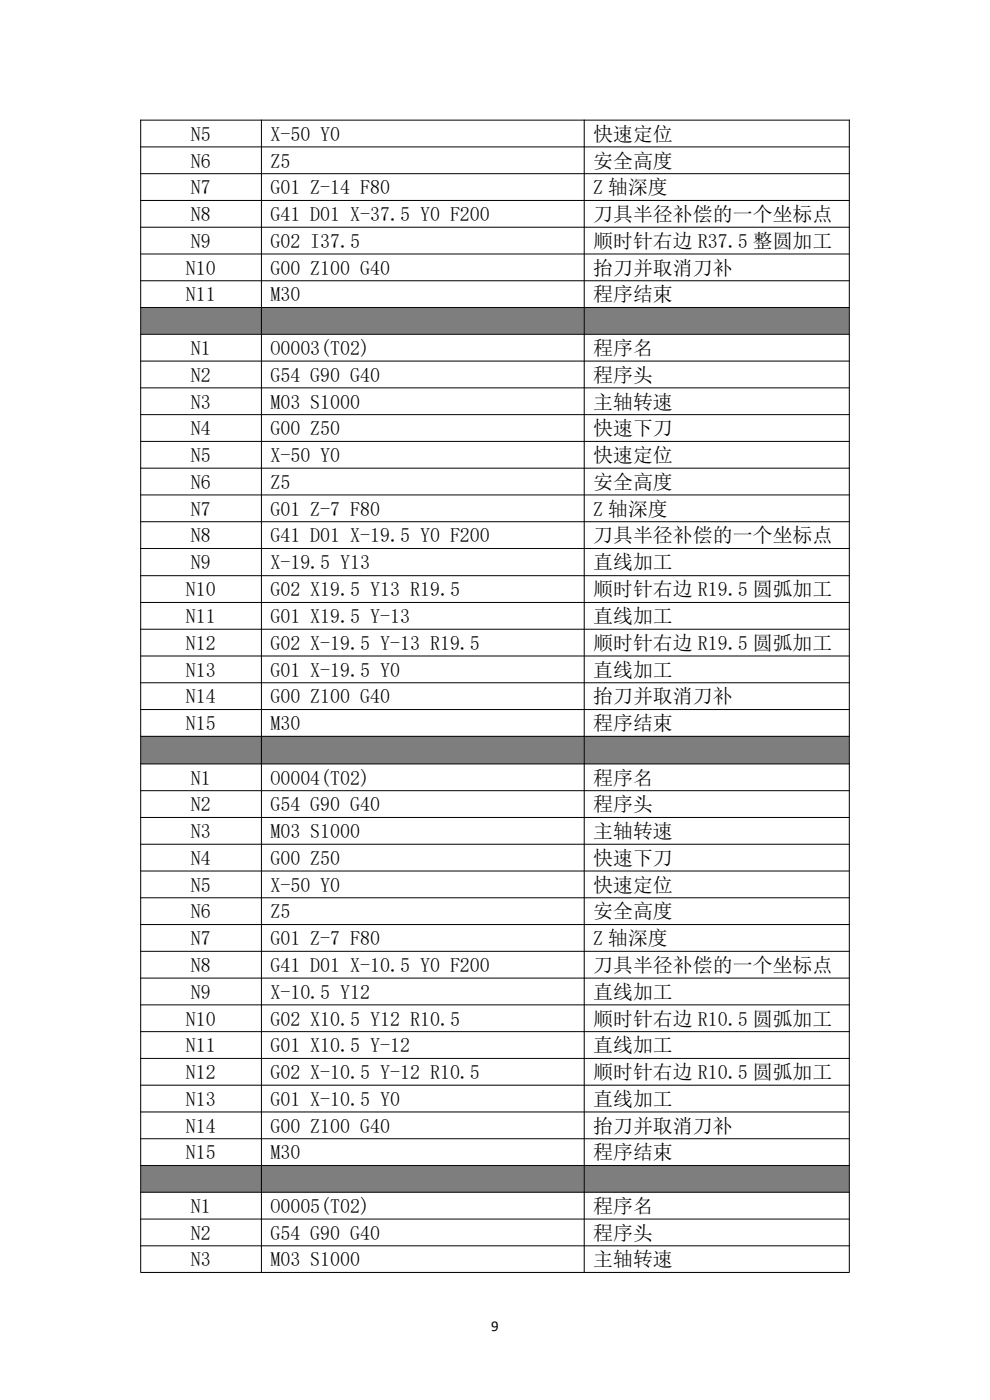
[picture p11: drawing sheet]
<svg xmlns="http://www.w3.org/2000/svg" width="210mm" height="297mm" viewBox="0 0 210 297" stroke-linecap="round" stroke-linejoin="round" font-family="sans-serif">
<defs><g id="words">
<g font-size="4.2">
<text x="40.5" y="29.9">N5</text>
<text x="57.4" y="29.9">X-50 Y0</text>
<text x="125.8" y="29.9">快速定位</text>
<text x="40.5" y="35.5">N6</text>
<text x="57.4" y="35.5">Z5</text>
<text x="125.8" y="35.5">安全高度</text>
<text x="40.5" y="41.2">N7</text>
<text x="57.4" y="41.2">G01 Z-14 F80</text>
<text x="125.8" y="41.2">Z 轴深度</text>
<text x="40.5" y="46.9">N8</text>
<text x="57.4" y="46.9">G41 D01 X-37.5 Y0 F200</text>
<text x="125.8" y="46.9">刀具半径补偿的一个坐标点</text>
<text x="40.5" y="52.6">N9</text>
<text x="57.4" y="52.6">G02 I37.5</text>
<text x="125.8" y="52.6">顺时针右边 R37.5 整圆加工</text>
<text x="39.5" y="58.3">N10</text>
<text x="57.4" y="58.3">G00 Z100 G40</text>
<text x="125.8" y="58.3">抬刀并取消刀补</text>
<text x="39.5" y="63.9">N11</text>
<text x="57.4" y="63.9">M30</text>
<text x="125.8" y="63.9">程序结束</text>
<text x="40.5" y="75.3">N1</text>
<text x="57.4" y="75.3">O0003(T02)</text>
<text x="125.8" y="75.3">程序名</text>
<text x="40.5" y="81">N2</text>
<text x="57.4" y="81">G54 G90 G40</text>
<text x="125.8" y="81">程序头</text>
<text x="40.5" y="86.7">N3</text>
<text x="57.4" y="86.7">M03 S1000</text>
<text x="125.8" y="86.7">主轴转速</text>
<text x="40.5" y="92.3">N4</text>
<text x="57.4" y="92.3">G00 Z50</text>
<text x="125.8" y="92.3">快速下刀</text>
<text x="40.5" y="98">N5</text>
<text x="57.4" y="98">X-50 Y0</text>
<text x="125.8" y="98">快速定位</text>
<text x="40.5" y="103.7">N6</text>
<text x="57.4" y="103.7">Z5</text>
<text x="125.8" y="103.7">安全高度</text>
<text x="40.5" y="109.4">N7</text>
<text x="57.4" y="109.4">G01 Z-7 F80</text>
<text x="125.8" y="109.4">Z 轴深度</text>
<text x="40.5" y="115">N8</text>
<text x="57.4" y="115">G41 D01 X-19.5 Y0 F200</text>
<text x="125.8" y="115">刀具半径补偿的一个坐标点</text>
<text x="40.5" y="120.8">N9</text>
<text x="57.4" y="120.8">X-19.5 Y13</text>
<text x="125.8" y="120.8">直线加工</text>
<text x="39.5" y="126.5">N10</text>
<text x="57.4" y="126.5">G02 X19.5 Y13 R19.5</text>
<text x="125.8" y="126.5">顺时针右边 R19.5 圆弧加工</text>
<text x="39.5" y="132.2">N11</text>
<text x="39.5" y="137.9">N12</text>
<text x="57.4" y="132.2">G01 X19.5 Y-13</text>
<text x="57.4" y="137.9">G02 X-19.5 Y-13 R19.5</text>
<text x="125.8" y="132.2">直线加工</text>
<text x="125.8" y="137.9">顺时针右边 R19.5 圆弧加工</text>
<text x="39.5" y="143.5">N13</text>
<text x="57.4" y="143.5">G01 X-19.5 Y0</text>
<text x="125.8" y="143.5">直线加工</text>
<text x="39.5" y="149.2">N14</text>
<text x="57.4" y="149.2">G00 Z100 G40</text>
<text x="125.8" y="149.2">抬刀并取消刀补</text>
<text x="39.5" y="154.9">N15</text>
<text x="57.4" y="154.9">M30</text>
<text x="125.8" y="154.9">程序结束</text>
<text x="40.5" y="166.4">N1</text>
<text x="57.4" y="166.4">O0004(T02)</text>
<text x="125.8" y="166.4">程序名</text>
<text x="40.5" y="172.1">N2</text>
<text x="57.4" y="172.1">G54 G90 G40</text>
<text x="125.8" y="172.1">程序头</text>
<text x="40.5" y="177.8">N3</text>
<text x="57.4" y="177.8">M03 S1000</text>
<text x="125.8" y="177.8">主轴转速</text>
<text x="40.5" y="183.5">N4</text>
<text x="57.4" y="183.5">G00 Z50</text>
<text x="125.8" y="183.5">快速下刀</text>
<text x="40.5" y="189.2">N5</text>
<text x="57.4" y="189.2">X-50 Y0</text>
<text x="125.8" y="189.2">快速定位</text>
<text x="40.5" y="194.8">N6</text>
<text x="57.4" y="194.8">Z5</text>
<text x="125.8" y="194.8">安全高度</text>
<text x="40.5" y="200.5">N7</text>
<text x="57.4" y="200.5">G01 Z-7 F80</text>
<text x="125.8" y="200.5">Z 轴深度</text>
<text x="40.5" y="206.2">N8</text>
<text x="57.4" y="206.2">G41 D01 X-10.5 Y0 F200</text>
<text x="125.8" y="206.2">刀具半径补偿的一个坐标点</text>
<text x="40.5" y="211.9">N9</text>
<text x="57.4" y="211.9">X-10.5 Y12</text>
<text x="125.8" y="211.9">直线加工</text>
<text x="39.5" y="217.6">N10</text>
<text x="57.4" y="217.6">G02 X10.5 Y12 R10.5</text>
<text x="125.8" y="217.6">顺时针右边 R10.5 圆弧加工</text>
<text x="39.5" y="223.2">N11</text>
<text x="57.4" y="223.2">G01 X10.5 Y-12</text>
<text x="125.8" y="223.2">直线加工</text>
<text x="39.5" y="228.9">N12</text>
<text x="57.4" y="228.9">G02 X-10.5 Y-12 R10.5</text>
<text x="125.8" y="228.9">顺时针右边 R10.5 圆弧加工</text>
<text x="39.5" y="234.6">N13</text>
<text x="57.4" y="234.6">G01 X-10.5 Y0</text>
<text x="125.8" y="234.6">直线加工</text>
<text x="39.5" y="240.3">N14</text>
<text x="39.5" y="246">N15</text>
<text x="57.4" y="240.3">G00 Z100 G40</text>
<text x="57.4" y="246">M30</text>
<text x="125.8" y="240.3">抬刀并取消刀补</text>
<text x="125.8" y="246">程序结束</text>
<text x="40.5" y="257.3">N1</text>
<text x="57.4" y="257.3">O0005(T02)</text>
<text x="125.8" y="257.3">程序名</text>
<text x="40.5" y="263">N2</text>
<text x="57.4" y="263">G54 G90 G40</text>
<text x="125.8" y="263">程序头</text>
<text x="40.5" y="268.7">N3</text>
<text x="57.4" y="268.7">M03 S1000</text>
<text x="125.8" y="268.7">主轴转速</text>
</g>
<text font-size="3.2" x="104.2" y="282.4">9</text>
</g></defs>
<g fill="#7e7e7e">
<path d="M29.9 65.3h25.5v5.6h-25.5z" fill-rule="evenodd"/>
<path d="M55.5 65.3h68.4v5.6h-68.4z" fill-rule="evenodd"/>
<path d="M124 65.3h56.1v5.6h-56.1z" fill-rule="evenodd"/>
<path d="M29.9 156.3h25.5v5.7h-25.5z" fill-rule="evenodd"/>
<path d="M55.5 156.3h68.4v5.7h-68.4z" fill-rule="evenodd"/>
<path d="M124 156.3h56.1v5.7h-56.1z" fill-rule="evenodd"/>
<path d="M29.9 247.3h25.5v5.6h-25.5z" fill-rule="evenodd"/>
<path d="M55.5 247.3h68.4v5.6h-68.4z" fill-rule="evenodd"/>
<path d="M124 247.3h56.1v5.6h-56.1z" fill-rule="evenodd"/>
</g>
<g fill="none" stroke="#000" stroke-width=".21">
<path d="M29.8 25.5h150.4M29.8 31.2h150.4M29.8 36.8h150.4M29.8 25.4v244.5M55.5 25.4v244.5M123.9 25.4v244.5M180.2 25.4v244.5M29.8 42.5h150.4M29.8 48.2h150.4M29.8 53.9h150.4M29.8 59.6h150.4M29.8 65.2h150.4"/>
<path d="M29.8 70.9h150.4M29.8 76.6h150.4M29.8 82.3h150.4M29.8 88h150.4M29.8 93.6h150.4M29.8 99.3h150.4M29.8 105h150.4M29.8 110.7h150.4M29.8 116.4h150.4M29.8 122.1h150.4M29.8 127.8h150.4M29.8 133.5h150.4"/>
<path d="M29.8 139.2h150.4M29.8 144.8h150.4M29.8 150.5h150.4M29.8 156.2h150.4M29.8 162.1h150.4M29.8 167.7h150.4M29.8 173.4h150.4M29.8 179.1h150.4M29.8 184.8h150.4M29.8 190.5h150.4M29.8 196.1h150.4M29.8 201.8h150.4"/>
<path d="M29.8 207.5h150.4M29.8 213.2h150.4M29.8 218.9h150.4M29.8 224.5h150.4M29.8 230.2h150.4M29.8 235.9h150.4M29.8 241.6h150.4M29.8 247.3h150.4M29.8 252.9h150.4M29.8 258.6h150.4M29.8 264.3h150.4M29.8 269.9h150.4"/>
</g>
<use href="#words"/>
</svg>
